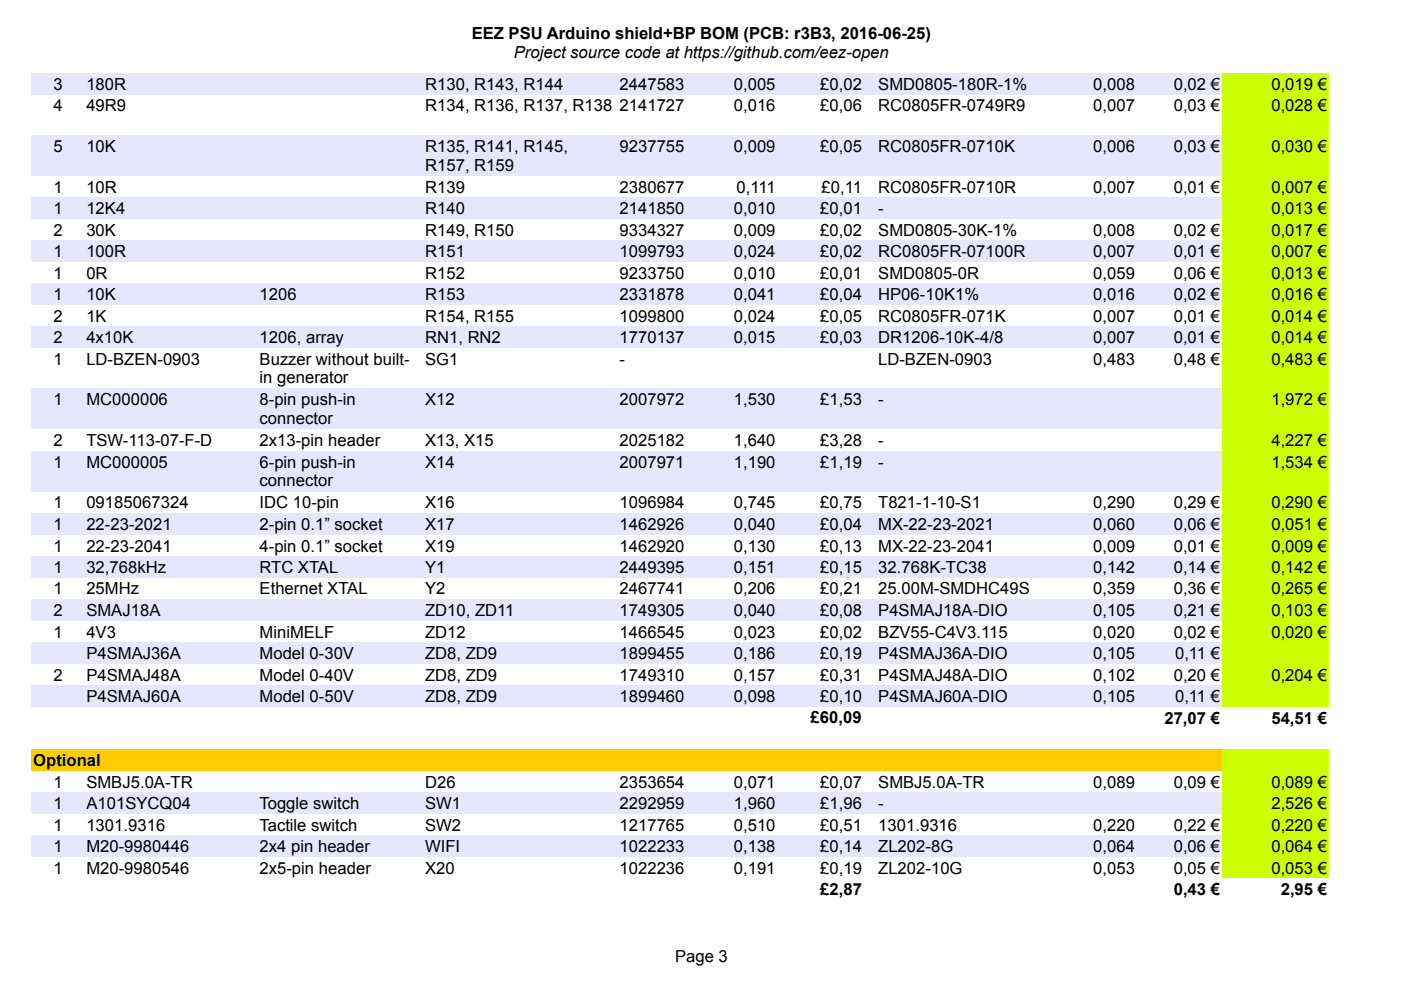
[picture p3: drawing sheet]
<svg xmlns="http://www.w3.org/2000/svg" width="297mm" height="210mm" viewBox="0 0 297 210" stroke-linecap="round" stroke-linejoin="round" font-family="sans-serif">
<defs><g id="words">
<g font-size="3.5">
<text x="100" y="8.3">EEZ PSU Arduino shield+BP BOM (PCB: r3B3, 2016-06-25)</text>
<text x="109" y="12.2">Project source code at https://github.com/eez-open</text>
<text x="11.3" y="19">3</text>
<text x="11.3" y="23.6">4</text>
<text x="18.3" y="19">180R</text>
<text x="18.3" y="23.6">49R9</text>
<text x="90.1" y="19">R130, R143, R144</text>
<text x="90.1" y="23.6">R134, R136, R137, R138</text>
<text x="131.3" y="19">2447583</text>
<text x="131.3" y="23.6">2141727</text>
<text x="155.6" y="19">0,005</text>
<text x="155.6" y="23.6">0,016</text>
<text x="173.9" y="19">£0,02</text>
<text x="173.9" y="23.6">£0,06</text>
<text x="186.2" y="19">SMD0805-180R-1%</text>
<text x="186.2" y="23.6">RC0805FR-0749R9</text>
<text x="231.8" y="19">0,008</text>
<text x="231.8" y="23.6">0,007</text>
<text x="248.8" y="19">0,02 €</text>
<text x="248.8" y="23.6">0,03 €</text>
<text x="269.6" y="19">0,019 €</text>
<text x="269.6" y="23.6">0,028 €</text>
<text x="11.3" y="32.2">5</text>
<text x="18.3" y="32.2">10K</text>
<text x="90.1" y="32.2">R135, R141, R145,</text>
<text x="131.3" y="32.2">9237755</text>
<text x="155.6" y="32.2">0,009</text>
<text x="173.9" y="32.2">£0,05</text>
<text x="186.2" y="32.2">RC0805FR-0710K</text>
<text x="231.8" y="32.2">0,006</text>
<text x="248.8" y="32.2">0,03 €</text>
<text x="269.6" y="32.2">0,030 €</text>
<text x="11.3" y="40.9">1</text>
<text x="18.3" y="40.9">10R</text>
<text x="90.1" y="40.9">R139</text>
<text x="90.1" y="36.2">R157, R159</text>
<text x="131.3" y="40.9">2380677</text>
<text x="156.1" y="40.9">0,111</text>
<text x="174.2" y="40.9">£0,11</text>
<text x="186.2" y="40.9">RC0805FR-0710R</text>
<text x="231.8" y="40.9">0,007</text>
<text x="248.8" y="40.9">0,01 €</text>
<text x="269.6" y="40.9">0,007 €</text>
<text x="11.3" y="45.4">1</text>
<text x="18.3" y="45.4">12K4</text>
<text x="90.1" y="45.4">R140</text>
<text x="131.3" y="45.4">2141850</text>
<text x="155.6" y="45.4">0,010</text>
<text x="173.9" y="45.4">£0,01</text>
<text x="186.2" y="45.4">-</text>
<text x="269.6" y="45.4">0,013 €</text>
<text x="11.3" y="50">2</text>
<text x="18.3" y="50">30K</text>
<text x="90.1" y="50">R149, R150</text>
<text x="131.3" y="50">9334327</text>
<text x="155.6" y="50">0,009</text>
<text x="173.9" y="50">£0,02</text>
<text x="186.2" y="50">SMD0805-30K-1%</text>
<text x="231.8" y="50">0,008</text>
<text x="248.8" y="50">0,02 €</text>
<text x="269.6" y="50">0,017 €</text>
<text x="11.3" y="54.5">1</text>
<text x="11.3" y="59.1">1</text>
<text x="18.3" y="54.5">100R</text>
<text x="18.3" y="59.1">0R</text>
<text x="90.1" y="54.5">R151</text>
<text x="90.1" y="59.1">R152</text>
<text x="131.3" y="54.5">1099793</text>
<text x="131.3" y="59.1">9233750</text>
<text x="155.6" y="54.5">0,024</text>
<text x="155.6" y="59.1">0,010</text>
<text x="173.9" y="54.5">£0,02</text>
<text x="173.9" y="59.1">£0,01</text>
<text x="186.2" y="54.5">RC0805FR-07100R</text>
<text x="186.2" y="59.1">SMD0805-0R</text>
<text x="231.8" y="54.5">0,007</text>
<text x="231.8" y="59.1">0,059</text>
<text x="248.8" y="54.5">0,01 €</text>
<text x="248.8" y="59.1">0,06 €</text>
<text x="269.6" y="54.5">0,007 €</text>
<text x="269.6" y="59.1">0,013 €</text>
<text x="11.3" y="63.7">1</text>
<text x="18.3" y="63.7">10K</text>
<text x="55" y="63.7">1206</text>
<text x="90.1" y="63.7">R153</text>
<text x="131.3" y="63.7">2331878</text>
<text x="155.6" y="63.7">0,041</text>
<text x="173.9" y="63.7">£0,04</text>
<text x="186.2" y="63.7">HP06-10K1%</text>
<text x="231.8" y="63.7">0,016</text>
<text x="248.8" y="63.7">0,02 €</text>
<text x="269.6" y="63.7">0,016 €</text>
<text x="11.3" y="68.2">2</text>
<text x="18.3" y="68.2">1K</text>
<text x="90.1" y="68.2">R154, R155</text>
<text x="131.3" y="68.2">1099800</text>
<text x="155.6" y="68.2">0,024</text>
<text x="173.9" y="68.2">£0,05</text>
<text x="186.2" y="68.2">RC0805FR-071K</text>
<text x="231.8" y="68.2">0,007</text>
<text x="248.8" y="68.2">0,01 €</text>
<text x="269.6" y="68.2">0,014 €</text>
<text x="11.3" y="72.8">2</text>
<text x="11.3" y="77.3">1</text>
<text x="18.3" y="72.8">4x10K</text>
<text x="18.3" y="77.3">LD-BZEN-0903</text>
<text x="55" y="72.8">1206, array</text>
<text x="55" y="77.3">Buzzer without built-</text>
<text x="90.1" y="72.8">RN1, RN2</text>
<text x="90.1" y="77.3">SG1</text>
<text x="131.3" y="72.8">1770137</text>
<text x="131.3" y="77.3">-</text>
<text x="155.6" y="72.8">0,015</text>
<text x="173.9" y="72.8">£0,03</text>
<text x="186.2" y="72.8">DR1206-10K-4/8</text>
<text x="186.2" y="77.3">LD-BZEN-0903</text>
<text x="231.8" y="72.8">0,007</text>
<text x="231.8" y="77.3">0,483</text>
<text x="248.8" y="72.8">0,01 €</text>
<text x="248.8" y="77.3">0,48 €</text>
<text x="269.6" y="72.8">0,014 €</text>
<text x="269.6" y="77.3">0,483 €</text>
<text x="55" y="81.3">in generator</text>
<text x="11.3" y="86">1</text>
<text x="18.3" y="86">MC000006</text>
<text x="55" y="86">8-pin push-in</text>
<text x="55" y="89.9">connector</text>
<text x="90.1" y="86">X12</text>
<text x="131.3" y="86">2007972</text>
<text x="155.6" y="86">1,530</text>
<text x="173.9" y="86">£1,53</text>
<text x="186.2" y="86">-</text>
<text x="269.6" y="86">1,972 €</text>
<text x="11.3" y="94.6">2</text>
<text x="18.3" y="94.6">TSW-113-07-F-D</text>
<text x="55" y="94.6">2x13-pin header</text>
<text x="90.1" y="94.6">X13, X15</text>
<text x="131.3" y="94.6">2025182</text>
<text x="155.6" y="94.6">1,640</text>
<text x="173.9" y="94.6">£3,28</text>
<text x="186.2" y="94.6">-</text>
<text x="269.6" y="94.6">4,227 €</text>
<text x="11.3" y="99.2">1</text>
<text x="18.3" y="99.2">MC000005</text>
<text x="55" y="99.2">6-pin push-in</text>
<text x="90.1" y="99.2">X14</text>
<text x="131.3" y="99.2">2007971</text>
<text x="155.6" y="99.2">1,190</text>
<text x="173.9" y="99.2">£1,19</text>
<text x="186.2" y="99.2">-</text>
<text x="269.6" y="99.2">1,534 €</text>
<text x="11.3" y="107.8">1</text>
<text x="18.3" y="107.8">09185067324</text>
<text x="55" y="107.8">IDC 10-pin</text>
<text x="55" y="103.1">connector</text>
<text x="90.1" y="107.8">X16</text>
<text x="131.3" y="107.8">1096984</text>
<text x="155.6" y="107.8">0,745</text>
<text x="173.9" y="107.8">£0,75</text>
<text x="186.2" y="107.8">T821-1-10-S1</text>
<text x="231.8" y="107.8">0,290</text>
<text x="248.8" y="107.8">0,29 €</text>
<text x="269.6" y="107.8">0,290 €</text>
<text x="11.3" y="112.4">1</text>
<text x="18.3" y="112.4">22-23-2021</text>
<text x="55" y="112.4">2-pin 0.1” socket</text>
<text x="90.1" y="112.4">X17</text>
<text x="131.3" y="112.4">1462926</text>
<text x="155.6" y="112.4">0,040</text>
<text x="173.9" y="112.4">£0,04</text>
<text x="186.2" y="112.4">MX-22-23-2021</text>
<text x="231.8" y="112.4">0,060</text>
<text x="248.8" y="112.4">0,06 €</text>
<text x="269.6" y="112.4">0,051 €</text>
<text x="11.3" y="116.9">1</text>
<text x="18.3" y="116.9">22-23-2041</text>
<text x="55" y="116.9">4-pin 0.1” socket</text>
<text x="90.1" y="116.9">X19</text>
<text x="131.3" y="116.9">1462920</text>
<text x="155.6" y="116.9">0,130</text>
<text x="173.9" y="116.9">£0,13</text>
<text x="186.2" y="116.9">MX-22-23-2041</text>
<text x="231.8" y="116.9">0,009</text>
<text x="248.8" y="116.9">0,01 €</text>
<text x="269.6" y="116.9">0,009 €</text>
<text x="11.3" y="121.5">1</text>
<text x="18.3" y="121.5">32,768kHz</text>
<text x="55" y="121.5">RTC XTAL</text>
<text x="90.1" y="121.5">Y1</text>
<text x="131.3" y="121.5">2449395</text>
<text x="155.6" y="121.5">0,151</text>
<text x="173.9" y="121.5">£0,15</text>
<text x="186.2" y="121.5">32.768K-TC38</text>
<text x="231.8" y="121.5">0,142</text>
<text x="248.8" y="121.5">0,14 €</text>
<text x="269.6" y="121.5">0,142 €</text>
<text x="11.3" y="126">1</text>
<text x="11.3" y="130.6">2</text>
<text x="18.3" y="126">25MHz</text>
<text x="18.3" y="130.6">SMAJ18A</text>
<text x="55" y="126">Ethernet XTAL</text>
<text x="90.1" y="126">Y2</text>
<text x="90.1" y="130.6">ZD10, ZD11</text>
<text x="131.3" y="126">2467741</text>
<text x="131.3" y="130.6">1749305</text>
<text x="155.6" y="126">0,206</text>
<text x="155.6" y="130.6">0,040</text>
<text x="173.9" y="126">£0,21</text>
<text x="173.9" y="130.6">£0,08</text>
<text x="186.2" y="126">25.00M-SMDHC49S</text>
<text x="186.2" y="130.6">P4SMAJ18A-DIO</text>
<text x="231.8" y="126">0,359</text>
<text x="231.8" y="130.6">0,105</text>
<text x="248.8" y="126">0,36 €</text>
<text x="248.8" y="130.6">0,21 €</text>
<text x="269.6" y="126">0,265 €</text>
<text x="269.6" y="130.6">0,103 €</text>
<text x="11.3" y="135.2">1</text>
<text x="18.3" y="135.2">4V3</text>
<text x="55" y="135.2">MiniMELF</text>
<text x="90.1" y="135.2">ZD12</text>
<text x="131.3" y="135.2">1466545</text>
<text x="155.6" y="135.2">0,023</text>
<text x="173.9" y="135.2">£0,02</text>
<text x="186.2" y="135.2">BZV55-C4V3.115</text>
<text x="231.8" y="135.2">0,020</text>
<text x="248.8" y="135.2">0,02 €</text>
<text x="269.6" y="135.2">0,020 €</text>
<text x="18.3" y="139.7">P4SMAJ36A</text>
<text x="55" y="139.7">Model 0-30V</text>
<text x="90.1" y="139.7">ZD8, ZD9</text>
<text x="131.3" y="139.7">1899455</text>
<text x="155.6" y="139.7">0,186</text>
<text x="173.9" y="139.7">£0,19</text>
<text x="186.2" y="139.7">P4SMAJ36A-DIO</text>
<text x="231.8" y="139.7">0,105</text>
<text x="249.1" y="139.7">0,11 €</text>
<text x="11.3" y="144.3">2</text>
<text x="18.3" y="144.3">P4SMAJ48A</text>
<text x="18.3" y="148.9">P4SMAJ60A</text>
<text x="55" y="144.3">Model 0-40V</text>
<text x="55" y="148.9">Model 0-50V</text>
<text x="90.1" y="144.3">ZD8, ZD9</text>
<text x="90.1" y="148.9">ZD8, ZD9</text>
<text x="131.3" y="144.3">1749310</text>
<text x="131.3" y="148.9">1899460</text>
<text x="155.6" y="144.3">0,157</text>
<text x="155.6" y="148.9">0,098</text>
<text x="173.9" y="144.3">£0,31</text>
<text x="173.9" y="148.9">£0,10</text>
<text x="186.2" y="144.3">P4SMAJ48A-DIO</text>
<text x="186.2" y="148.9">P4SMAJ60A-DIO</text>
<text x="231.8" y="144.3">0,102</text>
<text x="231.8" y="148.9">0,105</text>
<text x="248.8" y="144.3">0,20 €</text>
<text x="249.1" y="148.9">0,11 €</text>
<text x="269.6" y="144.3">0,204 €</text>
<text x="171.9" y="153.3">£60,09</text>
<text x="246.9" y="153.4">27,07 €</text>
<text x="269.6" y="153.4">54,51 €</text>
<text x="7.1" y="162.5">Optional</text>
<text x="11.3" y="167">1</text>
<text x="18.3" y="167">SMBJ5.0A-TR</text>
<text x="90.1" y="167">D26</text>
<text x="131.3" y="167">2353654</text>
<text x="155.6" y="167">0,071</text>
<text x="173.9" y="167">£0,07</text>
<text x="186.2" y="167">SMBJ5.0A-TR</text>
<text x="231.8" y="167">0,089</text>
<text x="248.8" y="167">0,09 €</text>
<text x="269.6" y="167">0,089 €</text>
<text x="11.3" y="171.6">1</text>
<text x="18.3" y="171.6">A101SYCQ04</text>
<text x="55" y="171.6">Toggle switch</text>
<text x="90.1" y="171.6">SW1</text>
<text x="131.3" y="171.6">2292959</text>
<text x="155.6" y="171.6">1,960</text>
<text x="173.9" y="171.6">£1,96</text>
<text x="186.2" y="171.6">-</text>
<text x="269.6" y="171.6">2,526 €</text>
<text x="11.3" y="176.1">1</text>
<text x="18.3" y="176.1">1301.9316</text>
<text x="55" y="176.1">Tactile switch</text>
<text x="90.1" y="176.1">SW2</text>
<text x="131.3" y="176.1">1217765</text>
<text x="155.6" y="176.1">0,510</text>
<text x="173.9" y="176.1">£0,51</text>
<text x="186.2" y="176.1">1301.9316</text>
<text x="231.8" y="176.1">0,220</text>
<text x="248.8" y="176.1">0,22 €</text>
<text x="269.6" y="176.1">0,220 €</text>
<text x="11.3" y="180.7">1</text>
<text x="11.3" y="185.2">1</text>
<text x="18.3" y="180.7">M20-9980446</text>
<text x="18.3" y="185.2">M20-9980546</text>
<text x="55" y="180.7">2x4 pin header</text>
<text x="55" y="185.2">2x5-pin header</text>
<text x="90.1" y="180.7">WIFI</text>
<text x="90.1" y="185.2">X20</text>
<text x="131.3" y="180.7">1022233</text>
<text x="131.3" y="185.2">1022236</text>
<text x="155.6" y="180.7">0,138</text>
<text x="155.6" y="185.2">0,191</text>
<text x="173.9" y="180.7">£0,14</text>
<text x="173.9" y="185.2">£0,19</text>
<text x="186.2" y="180.7">ZL202-8G</text>
<text x="186.2" y="185.2">ZL202-10G</text>
<text x="231.8" y="180.7">0,064</text>
<text x="231.8" y="185.2">0,053</text>
<text x="248.8" y="180.7">0,06 €</text>
<text x="248.8" y="185.2">0,05 €</text>
<text x="269.6" y="180.7">0,064 €</text>
<text x="269.6" y="185.2">0,053 €</text>
<text x="173.9" y="189.7">£2,87</text>
<text x="248.8" y="189.8">0,43 €</text>
<text x="271.5" y="189.8">2,95 €</text>
<text x="143.2" y="203.9">Page 3</text>
</g>
</g></defs>
<path d="M6.7 15.4h252.4v4.6h-252.4z" fill-rule="evenodd" fill="#e6e6ff"/>
<g fill="#cf0">
<path d="M259 15.4h22.7v4.6h-22.7z" fill-rule="evenodd"/>
<path d="M259 20h22.7v8.6h-22.7z" fill-rule="evenodd"/>
</g>
<path d="M6.7 28.6h252.4v8.7h-252.4z" fill-rule="evenodd" fill="#e6e6ff"/>
<g fill="#cf0">
<path d="M259 28.6h22.7v8.7h-22.7z" fill-rule="evenodd"/>
<path d="M259 37.3h22.7v4.5h-22.7z" fill-rule="evenodd"/>
</g>
<path d="M6.7 41.8h252.4v4.6h-252.4z" fill-rule="evenodd" fill="#e6e6ff"/>
<g fill="#cf0">
<path d="M259 41.8h22.7v4.6h-22.7z" fill-rule="evenodd"/>
<path d="M259 46.4h22.7v4.5h-22.7z" fill-rule="evenodd"/>
</g>
<path d="M6.7 50.9h252.4v4.6h-252.4z" fill-rule="evenodd" fill="#e6e6ff"/>
<g fill="#cf0">
<path d="M259 50.9h22.7v4.6h-22.7z" fill-rule="evenodd"/>
<path d="M259 55.5h22.7v4.6h-22.7z" fill-rule="evenodd"/>
</g>
<path d="M6.7 60h252.4v4.6h-252.4z" fill-rule="evenodd" fill="#e6e6ff"/>
<g fill="#cf0">
<path d="M259 60h22.7v4.6h-22.7z" fill-rule="evenodd"/>
<path d="M259 64.6h22.7v4.6h-22.7z" fill-rule="evenodd"/>
</g>
<path d="M6.7 69.2h252.4v4.6h-252.4z" fill-rule="evenodd" fill="#e6e6ff"/>
<g fill="#cf0">
<path d="M259 69.2h22.7v4.6h-22.7z" fill-rule="evenodd"/>
<path d="M259 73.7h22.7v8.7h-22.7z" fill-rule="evenodd"/>
</g>
<path d="M6.7 82.4h252.4v8.6h-252.4z" fill-rule="evenodd" fill="#e6e6ff"/>
<g fill="#cf0">
<path d="M259 82.4h22.7v8.6h-22.7z" fill-rule="evenodd"/>
<path d="M259 91h22.7v4.6h-22.7z" fill-rule="evenodd"/>
</g>
<path d="M6.7 95.6h252.4v8.6h-252.4z" fill-rule="evenodd" fill="#e6e6ff"/>
<g fill="#cf0">
<path d="M259 95.6h22.7v8.6h-22.7z" fill-rule="evenodd"/>
<path d="M259 104.2h22.7v4.6h-22.7z" fill-rule="evenodd"/>
</g>
<path d="M6.7 108.8h252.4v4.5h-252.4z" fill-rule="evenodd" fill="#e6e6ff"/>
<g fill="#cf0">
<path d="M259 108.8h22.7v4.5h-22.7z" fill-rule="evenodd"/>
<path d="M259 113.3h22.7v4.6h-22.7z" fill-rule="evenodd"/>
</g>
<path d="M6.7 117.9h252.4v4.6h-252.4z" fill-rule="evenodd" fill="#e6e6ff"/>
<g fill="#cf0">
<path d="M259 117.9h22.7v4.6h-22.7z" fill-rule="evenodd"/>
<path d="M259 122.4h22.7v4.6h-22.7z" fill-rule="evenodd"/>
</g>
<path d="M6.7 127h252.4v4.6h-252.4z" fill-rule="evenodd" fill="#e6e6ff"/>
<g fill="#cf0">
<path d="M259 127h22.7v4.6h-22.7z" fill-rule="evenodd"/>
<path d="M259 131.6h22.7v4.5h-22.7z" fill-rule="evenodd"/>
</g>
<path d="M6.7 136.1h252.4v4.6h-252.4z" fill-rule="evenodd" fill="#e6e6ff"/>
<g fill="#cf0">
<path d="M259 136.1h22.7v4.6h-22.7z" fill-rule="evenodd"/>
<path d="M259 140.7h22.7v4.6h-22.7z" fill-rule="evenodd"/>
</g>
<path d="M6.7 145.2h252.4v4.6h-252.4z" fill-rule="evenodd" fill="#e6e6ff"/>
<path d="M259 145.2h22.7v4.6h-22.7z" fill-rule="evenodd" fill="#cf0"/>
<path d="M6.7 158.9h252.4v4.5h-252.4z" fill-rule="evenodd" fill="#fc0"/>
<g fill="#cf0">
<path d="M259 158.9h22.7v4.5h-22.7z" fill-rule="evenodd"/>
<path d="M259 163.4h22.7v4.6h-22.7z" fill-rule="evenodd"/>
</g>
<path d="M6.7 168h252.4v4.5h-252.4z" fill-rule="evenodd" fill="#e6e6ff"/>
<g fill="#cf0">
<path d="M259 168h22.7v4.5h-22.7z" fill-rule="evenodd"/>
<path d="M259 172.5h22.7v4.6h-22.7z" fill-rule="evenodd"/>
</g>
<path d="M6.7 177.1h252.4v4.5h-252.4z" fill-rule="evenodd" fill="#e6e6ff"/>
<g fill="#cf0">
<path d="M259 177.1h22.7v4.5h-22.7z" fill-rule="evenodd"/>
<path d="M259 181.6h22.7v4.6h-22.7z" fill-rule="evenodd"/>
</g>
<use href="#words"/>
</svg>
